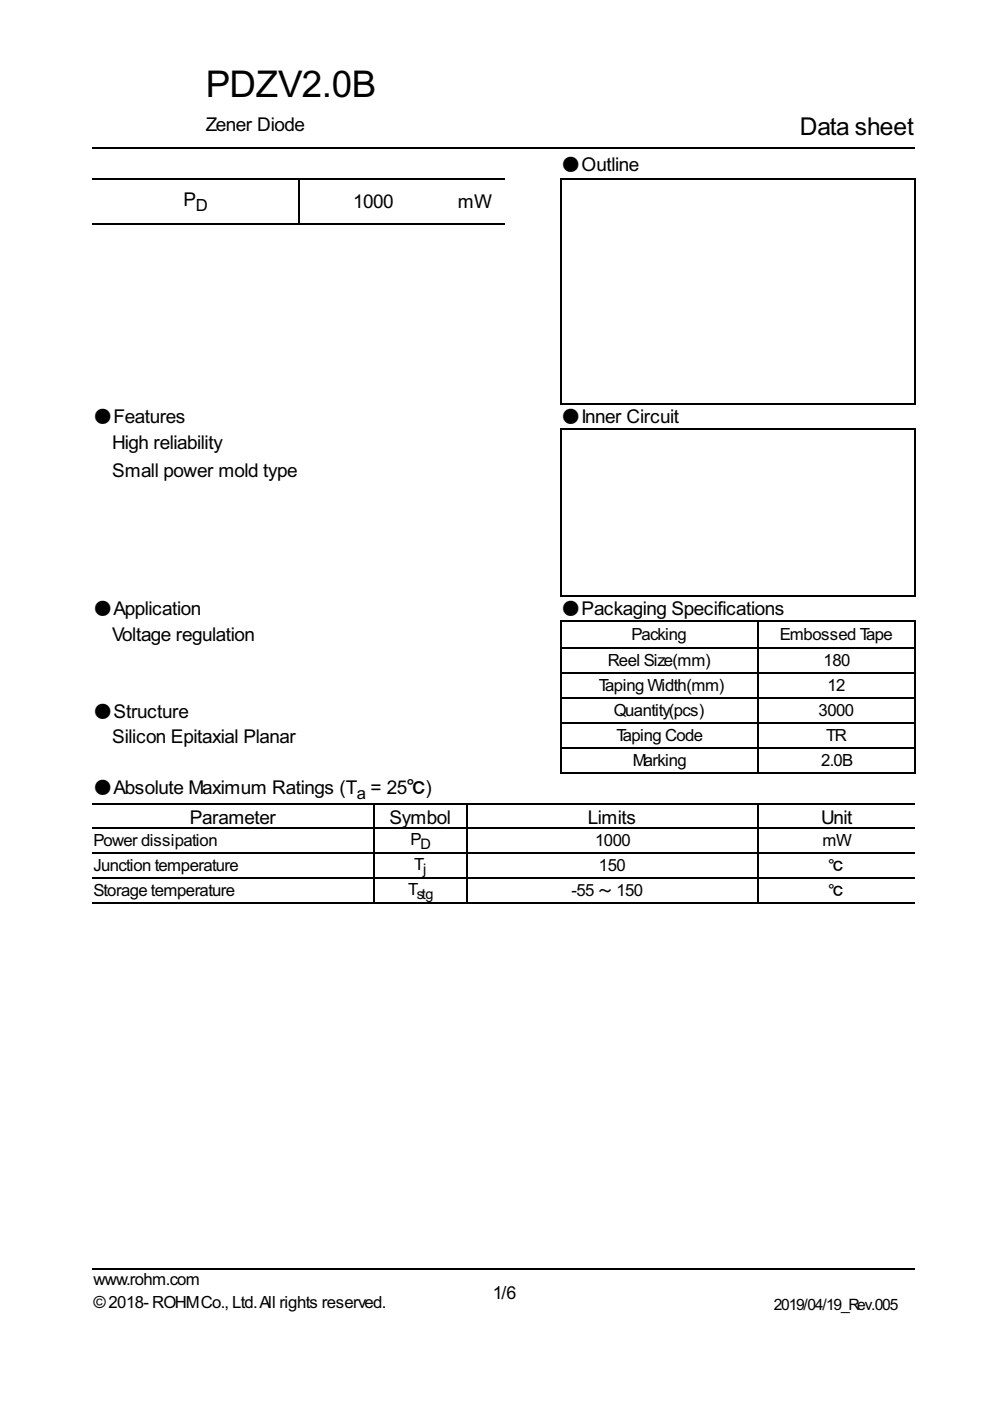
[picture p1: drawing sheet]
<svg xmlns="http://www.w3.org/2000/svg" width="210mm" height="297mm" viewBox="0 0 210 297" stroke-linecap="round" stroke-linejoin="round" font-family="sans-serif">
<defs><g id="words">
<text font-size="8.7" x="43.7" y="20.6">PDZV2.0B</text>
<text font-size="5.8" x="169.6" y="28.6">Data sheet</text>
<g font-size="4.5">
<text x="43.7" y="27.8">Zener Diode</text>
<text x="38.9" y="43.7">P</text>
<text x="74.9" y="44.2">1000</text>
<text x="97.1" y="44.2">mW</text>
<text x="23.8" y="95.2">High reliability</text>
<text x="23.8" y="101.1">Small power mold type</text>
<text x="23.8" y="136">Voltage regulation</text>
<text x="23.8" y="157.4">Silicon Epitaxial Planar</text>
<text x="40.2" y="174.6">Parameter</text>
<text x="82.5" y="174.6">Symbol</text>
<text x="124.6" y="174.6">Limits</text>
<text x="174.1" y="174.6">Unit</text>
</g>
<text font-size="4.2" x="104.5" y="275.4">1/6</text>
<g font-size="4">
<text x="119.1" y="36.2">●Outline</text>
<text x="41.5" y="44.7">D</text>
<text x="19.8" y="89.7">●Features</text>
<text x="119.1" y="89.7">●Inner Circuit</text>
<text x="19.8" y="130.4">●Application</text>
<text x="119.1" y="130.4">●Packaging Specifications</text>
<text x="133.9" y="135.7">Packing</text>
<text x="165.4" y="135.7">Embossed Tape</text>
<text x="128.9" y="141.3">Reel Size(mm)</text>
<text x="174.6" y="141.3">180</text>
<text x="127" y="146.6">Taping Width(mm)</text>
<text x="175.4" y="146.6">12</text>
<text x="19.8" y="152.1">●Structure</text>
<text x="130.2" y="151.9">Quantity(pcs)</text>
<text x="173.6" y="151.9">3000</text>
<text x="130.7" y="157.2">Taping Code</text>
<text x="175.2" y="157.2">TR</text>
<text x="134.1" y="162.5">Marking</text>
<text x="174.1" y="162.5">2.0B</text>
<text x="19.8" y="168.3">●Absolute Maximum Ratings (T</text>
<text x="75.7" y="169.3">a = 25</text>
<text x="86.3" y="168.3">℃)</text>
<text x="19.8" y="179.4">Powerdissipation</text>
<text x="87" y="179.1">P</text>
<text x="126.2" y="179.4">1000</text>
<text x="174.4" y="179.4">mW</text>
<text x="19.8" y="184.7">Junction temperature</text>
<text x="87.8" y="184.4">T</text>
<text x="127" y="184.7">150</text>
<text x="19.8" y="190">Storage temperature</text>
<text x="86.5" y="189.7">T</text>
<text x="121.2" y="190">-55</text>
<text x="130.7" y="190">150</text>
<text x="19.8" y="272.5">www.rohm.com</text>
<text x="19.8" y="277.3">©2018- ROHMCo.,Ltd.All rights reserved.</text>
</g>
<text font-size="3.7" x="164" y="277.8">2019/04/19_Rev.005</text>
<g font-size="3.4">
<text x="89.2" y="179.9">D</text>
<text x="89.7" y="185.2">j</text>
<text x="88.4" y="190.5">stg</text>
</g>
<g font-size="3.2">
<text x="175.7" y="184.7">℃</text>
<text x="126.7" y="190">～</text>
<text x="175.7" y="190">℃</text>
</g>
</g></defs>
<g fill="none" stroke="#000" stroke-width=".26">
<path d="M19.6 31.4h174.3M19.6 38h87.3M63.4 37.8v9.8M118.8 38h75.4M118.9 37.8v47.9M194.1 37.8v47.9M19.6 47.5h87.3M118.8 85.6h75.4M118.8 90.9h75.4M118.9 90.8v35.7M194.1 90.8v35.7M118.8 126.3h75.4"/>
<path d="M118.8 131.6h75.4M118.8 137.5h75.4M118.9 131.5v32.5M160.7 131.5v32.5M194.1 131.5v32.5M118.8 142.7h75.4M118.8 148h75.4M118.8 153.3h75.4M118.8 158.6h75.4M19.6 170.5h174.3M19.6 175.6h174.3M79.2 170.4v21.2"/>
<path d="M99.1 170.4v21.2M118.8 163.9h75.4M160.7 170.4v21.2M19.6 180.8h174.3M19.6 186.1h174.3M19.6 191.4h174.3M19.6 268.9h174.3"/>
</g>
<use href="#words"/>
</svg>
